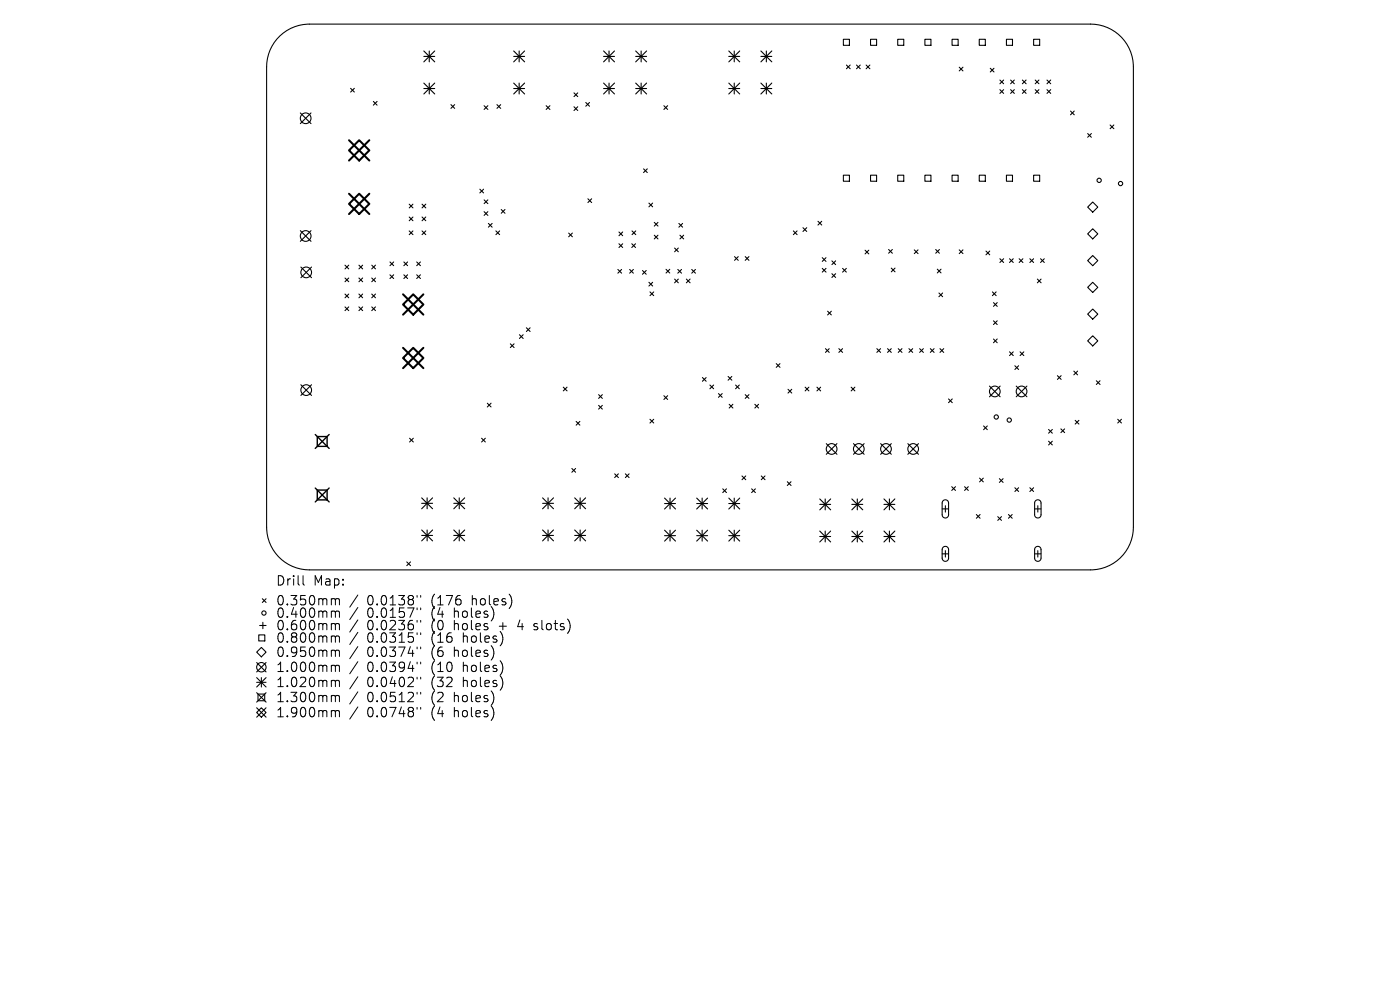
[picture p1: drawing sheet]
<svg xmlns="http://www.w3.org/2000/svg" width="297mm" height="210mm" viewBox="0 0 297 210" stroke-linecap="round" stroke-linejoin="round" font-family="sans-serif">
<defs><g id="words">
<g font-size="2.8">
<text x="58.4" y="124.5">Drill</text>
<text x="66.5" y="124.5">Map:</text>
<text x="58.4" y="128.7">0.350mm</text>
<text x="58.4" y="131.3">0.400mm</text>
<text x="77.9" y="128.7">0.0138&quot;</text>
<text x="77.9" y="131.3">0.0157&quot;</text>
<text x="91.6" y="128.7">(176</text>
<text x="91.6" y="131.3">(4</text>
<text x="96.6" y="131.3">holes)</text>
<text x="100.4" y="128.7">holes)</text>
<text x="58.4" y="134">0.600mm</text>
<text x="58.4" y="136.6">0.800mm</text>
<text x="77.9" y="134">0.0236&quot;</text>
<text x="77.9" y="136.6">0.0315&quot;</text>
<text x="91.6" y="134">(0</text>
<text x="91.6" y="136.6">(16</text>
<text x="96.6" y="134">holes</text>
<text x="98.5" y="136.6">holes)</text>
<text x="106.3" y="134">+</text>
<text x="110.5" y="134">4</text>
<text x="114.1" y="134">slots)</text>
<text x="58.4" y="139.6">0.950mm</text>
<text x="58.4" y="142.8">1.000mm</text>
<text x="77.9" y="139.6">0.0374&quot;</text>
<text x="77.9" y="142.8">0.0394&quot;</text>
<text x="91.6" y="139.6">(6</text>
<text x="91.6" y="142.8">(10</text>
<text x="96.6" y="139.6">holes)</text>
<text x="98.5" y="142.8">holes)</text>
<text x="58.4" y="146">1.020mm</text>
<text x="58.4" y="149.2">1.300mm</text>
<text x="77.9" y="146">0.0402&quot;</text>
<text x="77.9" y="149.2">0.0512&quot;</text>
<text x="91.6" y="146">(32</text>
<text x="91.6" y="149.2">(2</text>
<text x="96.6" y="149.2">holes)</text>
<text x="98.5" y="146">holes)</text>
<text x="58.4" y="152.4">1.900mm</text>
<text x="77.9" y="152.4">0.0748&quot;</text>
<text x="91.6" y="152.4">(4</text>
<text x="96.6" y="152.4">holes)</text>
</g>
</g></defs>
<g fill="none" stroke="#000" stroke-width=".23">
<path d="M59.4 7.6a9.1 9.1 0 0 1 6.2-2.5h165.8a9.1 9.1 0 0 1 9 9.1v97.6a9.1 9.1 0 0 1-9 9.1h-165.8a9.1 9.1 0 0 1-9-9.1v-97.6a9.1 9.1 0 0 1 2.8-6.6zM74.4 18.7l.8 .8M75.2 18.7l-.8 .8M89.9 10.8l2.3 2.3M89.9 12h2.3M89.9 17.6l2.3 2.3M89.9 18.8h2.3M91.1 10.8v2.3M91.1 17.6v2.3M92.2 10.8l-2.3 2.3M92.2 17.6l-2.3 2.3M109 12h2.3"/>
<path d="M109 18.8h2.3M109 10.8l2.3 2.3M109 17.6l2.3 2.3M110.1 10.8v2.3M110.1 17.6v2.3M111.3 10.8l-2.3 2.3M111.3 17.6l-2.3 2.3M121.8 19.7l.8 .8M122.6 19.7l-.8 .8M128 12h2.4M128 18.8h2.4M128 10.8l2.4 2.3"/>
<path d="M128 17.6l2.4 2.3M129.2 10.8v2.3M129.2 17.6v2.3M130.4 10.8l-2.4 2.3M130.4 17.6l-2.4 2.3M134.9 12h2.3M134.9 18.8h2.3M134.9 17.6l2.3 2.3M134.9 10.8l2.3 2.3M136 10.8v2.3M136 17.6v2.3M137.2 10.8l-2.3 2.3"/>
<path d="M137.2 17.6l-2.3 2.3M154.6 12h2.3M154.6 18.8h2.3M154.6 10.8l2.3 2.3M154.6 17.6l2.3 2.3M155.8 10.8v2.3M155.8 17.6v2.3M156.9 10.8l-2.3 2.3M156.9 17.6l-2.3 2.3M161.4 12h2.3M161.4 18.8h2.3M161.4 17.6l2.3 2.3"/>
<path d="M161.4 10.8l2.3 2.3M162.6 10.8v2.3M162.6 17.6v2.3M163.7 17.6l-2.3 2.3M163.7 10.8l-2.3 2.3M178.9 8.3h1.3v1.3h-1.3zM179.6 13.8l.8 .8M180.4 13.8l-.8 .8M181.7 13.8l.8 .8M182.5 13.8l-.8 .8M183.7 13.8l.8 .8M184.5 13.8l-.8 .8"/>
<path d="M184.7 8.3h1.3v1.3h-1.3zM190.4 8.3h1.3v1.3h-1.3zM196.2 8.3h1.3v1.3h-1.3zM202 8.3h1.3v1.3h-1.3zM203.5 14.3l.8 .7M204.3 14.3l-.8 .7M207.7 8.3h1.3v1.3h-1.3zM210.1 14.5l.8 .8M210.9 14.5l-.8 .8M212.1 17l.8 .8M212.1 19l.8 .8M212.9 17l-.8 .8"/>
<path d="M212.9 19l-.8 .8M213.5 8.3h1.3v1.3h-1.3zM214.4 17l.8 .8M214.4 19l.8 .8M215.2 17l-.8 .8M215.2 19l-.8 .8M216.9 17l.8 .8M216.9 19l.8 .8M217.7 19l-.8 .8M217.7 17l-.8 .8M219.3 8.3h1.3v1.3h-1.3zM219.6 17l.8 .8"/>
<path d="M219.6 19l.8 .8M220.4 17l-.8 .8M220.4 19l-.8 .8M222.1 17l.8 .8M222.1 19l.8 .8M222.9 17l-.8 .8M222.9 19l-.8 .8M63.7 24l2.3 2.2M66 24l-2.3 2.2M79.2 21.5l.8 .8M80 21.5l-.8 .8M95.7 22.2l.8 .8"/>
<path d="M96.5 22.2l-.8 .8M102.7 22.4l.8 .8M103.5 22.4l-.8 .8M105.4 22.2l.8 .8M106.2 22.2l-.8 .8M115.9 22.4l.8 .8M116.7 22.4l-.8 .8M121.8 22.7l.8 .7M122.6 22.7l-.8 .7M124.3 21.7l.8 .8M125.1 21.7l-.8 .8M136.5 35.8l.8 .8"/>
<path d="M137.3 35.8l-.8 .8M140.8 22.4l.8 .8M141.6 22.4l-.8 .8M178.9 37.2h1.3v1.2h-1.3zM184.7 37.2h1.3v1.2h-1.3zM190.4 37.2h1.3v1.2h-1.3zM196.2 37.2h1.3v1.2h-1.3zM202 37.2h1.3v1.2h-1.3zM207.7 37.2h1.3v1.2h-1.3zM213.5 37.2h1.3v1.2h-1.3zM219.3 37.2h1.3v1.2h-1.3zM227.1 23.6l.8 .8"/>
<path d="M227.9 23.6l-.8 .8M230.7 28.3l.8 .8M231.5 28.3l-.8 .8M235.5 26.5l.8 .8M236.3 26.5l-.8 .8M63.7 48.9l2.3 2.3M63.8 56.6l2.3 2.3M66 48.9l-2.3 2.3M66.1 56.6l-2.3 2.3M73.2 56.2l.8 .8M73.2 59l.8 .8M74 56.2l-.8 .8"/>
<path d="M74 59l-.8 .8M76.1 56.2l.8 .8M76.1 59l.8 .8M76.9 56.2l-.8 .8M76.9 59l-.8 .8M78.9 59l.8 .8M78.9 56.2l.8 .8M79.7 56.2l-.8 .8M79.7 59l-.8 .8M82.7 55.6l.8 .8M82.7 58.3l.8 .8M83.5 55.6l-.8 .8"/>
<path d="M83.5 58.3l-.8 .8M85.7 55.6l.8 .8M85.7 58.3l.8 .8M86.5 55.6l-.8 .8M86.5 58.3l-.8 .8M86.8 43.3l.8 .8M86.8 46l.8 .8M86.8 49l.8 .8M87.6 43.3l-.8 .8M87.6 46l-.8 .8M87.6 49l-.8 .8M88.4 58.3l.8 .8"/>
<path d="M88.4 55.6l.8 .8M89.2 55.6l-.8 .8M89.2 58.3l-.8 .8M89.5 43.3l.8 .8M89.5 46l.8 .8M89.5 49l.8 .8M90.3 46l-.8 .8M90.3 43.3l-.8 .8M90.3 49l-.8 .8M101.8 40.1l.8 .8M102.6 40.1l-.8 .8M102.7 42.4l.8 .8"/>
<path d="M102.7 44.9l.8 .8M103.5 42.4l-.8 .8M103.5 44.9l-.8 .8M103.6 47.4l.8 .8M104.4 47.4l-.8 .8M105.2 49l.8 .8M106 49l-.8 .8M106.3 44.4l.8 .8M107.1 44.4l-.8 .8M120.6 49.4l.8 .8M121.4 49.4l-.8 .8M124.7 42.2l.8 .8"/>
<path d="M125.5 42.2l-.8 .8M131.1 57.2l.8 .8M131.3 49.2l.8 .8M131.3 51.7l.8 .8M131.9 57.2l-.8 .8M132.1 49.2l-.8 .8M132.1 51.7l-.8 .8M133.6 57.2l.8 .8M134 51.7l.8 .8M134.1 49l.8 .8M134.4 57.2l-.8 .8M134.8 51.7l-.8 .8"/>
<path d="M134.9 49l-.8 .8M136.3 57.4l.8 .8M137.1 57.4l-.8 .8M137.7 43.1l.8 .8M137.7 59.9l.8 .8M138.5 43.1l-.8 .8M138.5 59.9l-.8 .8M138.8 47.2l.8 .8M138.8 49.9l.8 .8M139.6 47.2l-.8 .8M139.6 49.9l-.8 .8M141.3 57.1l.8 .8"/>
<path d="M142.1 57.1l-.8 .8M143.1 52.6l.8 .8M143.1 59.2l.8 .8M143.8 57.2l.8 .8M143.9 52.6l-.8 .8M143.9 59.2l-.8 .8M144 47.4l.8 .8M144.2 49.9l.8 .8M144.6 57.2l-.8 .8M144.8 47.4l-.8 .8M145 49.9l-.8 .8M145.6 59.2l.8 .8"/>
<path d="M146.4 59.2l-.8 .8M146.7 57.2l.8 .8M147.5 57.2l-.8 .8M155.8 54.4l.8 .8M156.6 54.4l-.8 .8M158.1 54.4l.8 .8M158.9 54.4l-.8 .8M168.3 49l.8 .8M169.1 49l-.8 .8M170.3 48.3l.8 .8M171.1 48.3l-.8 .8M173.5 46.9l.8 .8"/>
<path d="M174.3 46.9l-.8 .8M174.4 54.7l.8 .8M174.4 56.9l.8 .8M175.2 54.7l-.8 .8M175.2 56.9l-.8 .8M176.5 55.3l.8 .8M176.5 58.1l.8 .8M177.3 55.3l-.8 .8M177.3 58.1l-.8 .8M178.8 56.9l.7 .8M179.5 56.9l-.7 .8M183.5 53.1l.8 .8"/>
<path d="M184.3 53.1l-.8 .8M188.5 52.9l.8 .8M189.1 56.9l.8 .8M189.3 52.9l-.8 .8M189.9 56.9l-.8 .8M194 53l.8 .8M194.8 53l-.8 .8M198.5 52.9l.8 .8M198.8 57.1l.8 .8M199.3 52.9l-.8 .8M199.6 57.1l-.8 .8M203.5 53l.8 .8"/>
<path d="M204.3 53l-.8 .8M209.2 53.3l.8 .8M210 53.3l-.8 .8M212.1 54.9l.8 .8M212.9 54.9l-.8 .8M214.2 54.9l.8 .8M215 54.9l-.8 .8M216.2 54.9l.8 .8M217 54.9l-.8 .8M218.5 54.9l.8 .8M219.3 54.9l-.8 .8M220.1 59.2l.8 .8"/>
<path d="M220.7 54.9l.8 .8M220.9 59.2l-.8 .8M221.5 54.9l-.8 .8M230.7 43.9l1.1-1 1.1 1-1.1 1.1zM230.7 55.3l1.1-1.1 1.1 1.1-1.1 1.1zM231.8 48.5l1.1 1.1-1.1 1.1-1.1-1.1zM231.8 59.9l1.1 1.1-1.1 1-1.1-1zM73.2 62.4l.8 .8M73.2 65.1l.8 .8M74 62.4l-.8 .8M74 65.1l-.8 .8M76.1 62.4l.8 .8"/>
<path d="M76.1 65.1l.8 .8M76.9 62.4l-.8 .8M76.9 65.1l-.8 .8M78.9 65.1l.8 .8M78.9 62.4l.8 .8M79.7 62.4l-.8 .8M79.7 65.1l-.8 .8M108.3 72.9l.8 .8M109.1 72.9l-.8 .8M110.2 71l.8 .8M111 71l-.8 .8M111.7 69.5l.8 .8"/>
<path d="M112.5 69.5l-.8 .8M137.9 61.9l.8 .8M138.7 61.9l-.8 .8M154.5 79.9l.8 .8M155.3 79.9l-.8 .8M164.7 77.1l.8 .8M165.5 77.1l-.8 .8M175.1 74l.8 .8M175.6 66l.8 .8M175.9 74l-.8 .8M176.4 66l-.8 .8M178 74l.8 .8"/>
<path d="M178.8 74l-.8 .8M186 74l.8 .8M186.8 74l-.8 .8M188.3 74l.8 .8M189.1 74l-.8 .8M190.6 74l.8 .8M191.4 74l-.8 .8M192.8 74l.8 .8M193.6 74l-.8 .8M195.1 74l.8 .8M195.9 74l-.8 .8M197.4 74l.8 .8"/>
<path d="M198.2 74l-.8 .8M199.2 62.2l.8 .7M199.4 74l.8 .8M200 62.2l-.8 .7M200.2 74l-.8 .8M210.5 61.9l.8 .8M210.8 64.2l.8 .8M210.8 68.1l.8 .7M210.8 71.9l.8 .8M211.3 61.9l-.8 .8M211.6 64.2l-.8 .8M211.6 68.1l-.8 .7"/>
<path d="M211.6 71.9l-.8 .8M214.2 74.6l.8 .8M215 74.6l-.8 .8M215.3 77.6l.8 .8M216.1 77.6l-.8 .8M216.4 74.6l.8 .8M217.2 74.6l-.8 .8M224.3 79.7l.8 .8M225.1 79.7l-.8 .8M227.8 78.7l.8 .8M228.6 78.7l-.8 .8M230.7 66.6l1.1-1 1.1 1-1.1 1.1z"/>
<path d="M231.8 71.2l1.1 1.1-1.1 1.1-1.1-1.1zM63.8 81.6l2.3 2.3M66.1 81.6l-2.3 2.3M86.9 93l.8 .8M87.7 93l-.8 .8M102.2 93l.8 .8M103 93l-.8 .8M103.4 85.5l.8 .8M104.2 85.5l-.8 .8M119.5 82.1l.8 .8M120.3 82.1l-.8 .8M121.3 99.4l.8 .8"/>
<path d="M122.1 99.4l-.8 .8M122.2 89.4l.8 .8M123 89.4l-.8 .8M127 83.7l.8 .8M127 86l.8 .8M127.8 83.7l-.8 .8M127.8 86l-.8 .8M137.9 88.9l.8 .8M138.7 88.9l-.8 .8M140.8 83.9l.8 .8M141.6 83.9l-.8 .8M149 80.1l.8 .8"/>
<path d="M149.8 80.1l-.8 .8M150.6 81.7l.8 .8M151.4 81.7l-.8 .8M152.4 83.5l.8 .8M153.2 83.5l-.8 .8M154.7 85.8l.8 .8M155.5 85.8l-.8 .8M156 81.7l.8 .8M156.8 81.7l-.8 .8M158.1 83.7l.8 .8M158.9 83.7l-.8 .8M160.1 85.8l.8 .8"/>
<path d="M160.9 85.8l-.8 .8M167.2 82.6l.8 .8M168 82.6l-.8 .8M170.8 82.1l.8 .8M171.6 82.1l-.8 .8M173.3 82.1l.8 .8M174.1 82.1l-.8 .8M175.3 94.1l2.3 2.3M177.6 94.1l-2.3 2.3M180.6 82.1l.8 .8M181.1 94.1l2.2 2.3M181.4 82.1l-.8 .8"/>
<path d="M183.3 94.1l-2.2 2.3M186.8 94.1l2.3 2.3M189.1 94.1l-2.3 2.3M192.6 94.1l2.3 2.3M194.9 94.1l-2.3 2.3M201.2 84.6l.8 .8M202 84.6l-.8 .8M208.7 90.4l.8 .8M209.5 90.4l-.8 .8M209.9 81.9l2.3 2.3M212.2 81.9l-2.3 2.3M215.6 81.9l2.3 2.3"/>
<path d="M217.9 81.9l-2.3 2.3M222.5 91.1l.7 .8M222.5 93.6l.7 .8M223.2 91.1l-.7 .8M223.2 93.6l-.7 .8M225.1 91l.8 .8M225.9 91l-.8 .8M228.1 89.2l.8 .8M228.9 89.2l-.8 .8M232.6 80.8l.8 .8M233.4 80.8l-.8 .8M237.1 88.9l.8 .8"/>
<path d="M237.9 88.9l-.8 .8M86.3 119.2l.8 .8M87.1 119.2l-.8 .8M89.5 105.6l2.3 2.3M89.5 106.8h2.3M89.5 112.4l2.3 2.3M89.5 113.6h2.3M90.6 105.6v2.3M90.6 112.4v2.3M91.8 105.6l-2.3 2.3M91.8 112.4l-2.3 2.3M96.3 112.4l2.3 2.3"/>
<path d="M96.3 106.8h2.3M96.3 113.6h2.3M96.3 105.6l2.3 2.3M97.4 105.6v2.3M97.4 112.4v2.3M98.6 105.6l-2.3 2.3M98.6 112.4l-2.3 2.3M115.1 106.8h2.3M115.1 113.6h2.3M115.1 105.6l2.3 2.3M115.1 112.4l2.3 2.3M116.3 105.6v2.3"/>
<path d="M116.3 112.4v2.3M117.4 105.6l-2.3 2.3M117.4 112.4l-2.3 2.3M121.9 106.8h2.3M121.9 113.6h2.3M121.9 112.4l2.3 2.3M121.9 105.6l2.3 2.3M123.1 105.6v2.3M123.1 112.4v2.3M124.2 105.6l-2.3 2.3M124.2 112.4l-2.3 2.3M130.4 100.5l.8 .8"/>
<path d="M131.2 100.5l-.8 .8M132.7 100.5l.8 .8M133.5 100.5l-.8 .8M141 113.6h2.3M141 105.7l2.3 2.3M141 106.8h2.3M141 112.5l2.3 2.3M142.1 105.7v2.3M142.1 112.5v2.3M143.3 105.7l-2.3 2.3M143.3 112.5l-2.3 2.3M147.8 113.6h2.3"/>
<path d="M147.8 112.5l2.3 2.3M147.8 106.8h2.3M147.8 105.7l2.3 2.3M149 105.7v2.3M149 112.5v2.3M150.1 105.7l-2.3 2.3M150.1 112.5l-2.3 2.3M153.3 103.7l.8 .8M154.1 103.7l-.8 .8M154.6 105.7l2.3 2.3M154.6 113.6h2.3M154.6 106.8h2.3"/>
<path d="M154.6 112.5l2.3 2.3M155.8 105.7v2.3M155.8 112.5v2.3M156.9 105.7l-2.3 2.3M156.9 112.5l-2.3 2.3M157.4 101l.8 .8M158.2 101l-.8 .8M159.5 103.7l.7 .8M160.2 103.7l-.7 .8M161.5 101l.8 .8M162.3 101l-.8 .8M167 102.2l.8 .8"/>
<path d="M167.8 102.2l-.8 .8M173.9 105.8l2.3 2.4M173.9 107h2.3M173.9 112.7l2.3 2.3M173.9 113.8h2.3M175.1 105.8v2.4M175.1 112.7v2.3M176.2 105.8l-2.3 2.4M176.2 112.7l-2.3 2.3M180.7 112.7l2.3 2.3M180.7 107h2.3M180.7 113.8h2.3"/>
<path d="M180.7 105.8l2.3 2.4M181.9 105.8v2.4M181.9 112.7v2.3M183 105.8l-2.3 2.4M183 112.7l-2.3 2.3M187.5 107h2.3M187.5 113.8h2.3M187.5 112.7l2.3 2.3M187.5 105.8l2.3 2.4M188.7 105.8v2.4M188.7 112.7v2.3M189.8 105.8l-2.3 2.4"/>
<path d="M189.8 112.7l-2.3 2.3M199.9 108h1.3M199.9 117.5h1.3M200.1 106.2a.68 .68 0 0 1 .7-.1 .68 .68 0 0 1 .4 .6v2.5a.68 .68 0 0 1-.6 .7 .68 .68 0 0 1-.7-.7v-2.6zM200.1 116.1a.68 .68 0 0 1 .7-.2 .68 .68 0 0 1 .4 .7v1.8a.68 .68 0 0 1-.6 .7 .68 .68 0 0 1-.7-.7v-1.9zM200.6 107.3v1.3M200.6 116.8v1.4M201.9 103.2l.8 .8M202.7 103.2l-.8 .8M204.6 103.2l.8 .8M205.4 103.2l-.8 .8M207.1 109.1l.8 .8"/>
<path d="M207.8 101.4l.8 .8M207.9 109.1l-.8 .8M208.6 101.4l-.8 .8M211.7 109.6l.8 .8M212 101.5l.8 .8M212.5 109.6l-.8 .8M212.8 101.5l-.8 .8M213.9 109.1l.8 .8M214.7 109.1l-.8 .8M215.3 103.5l.8 .8M216.1 103.5l-.8 .8M218.5 103.5l.8 .8"/>
<path d="M219.3 103.5l-.8 .8M219.5 108h1.4M219.5 117.5h1.4M219.7 106.2a.68 .68 0 0 1 .7-.1 .68 .68 0 0 1 .5 .6v2.5a.68 .68 0 0 1-.7 .7 .68 .68 0 0 1-.7-.7v-2.6zM219.7 116.1a.68 .68 0 0 1 .7-.2 .68 .68 0 0 1 .5 .7v1.8a.68 .68 0 0 1-.7 .7 .68 .68 0 0 1-.7-.7v-1.9zM220.2 107.3v1.3M220.2 116.8v1.4M54.4 138.3l1-1 1 1-1 1zM54.9 134.7h1.3v1.3h-1.3zM55.1 132.7h1.3M55.7 127l.7 .8M55.8 132v1.4"/>
<path d="M56.4 127l-.7 .8M54.4 151.1l1-1 1 1-1 1zM54.4 140.5l2 2M54.4 143.7l2 2M54.4 144.7h2M54.4 146.9l2 2M54.4 150.1l2 2M54.7 147.2h1.5v1.4h-1.5zM55.4 143.7v2M56.4 140.5l-2 2M56.4 143.7l-2 2M56.4 146.9l-2 2"/>
<path d="M56.4 150.1l-2 2"/>
<circle cx="64.8" cy="25.1" r="1.13"/>
<circle cx="233.2" cy="38.3" r=".45"/>
<circle cx="237.7" cy="38.9" r=".45"/>
<circle cx="64.8" cy="50.1" r="1.14"/>
<circle cx="65" cy="57.8" r="1.13"/>
<circle cx="65" cy="82.8" r="1.14"/>
<circle cx="176.4" cy="95.2" r="1.14"/>
<circle cx="182.2" cy="95.2" r="1.13"/>
<circle cx="188" cy="95.2" r="1.14"/>
<circle cx="193.7" cy="95.2" r="1.13"/>
<circle cx="211" cy="83" r="1.14"/>
<circle cx="211.4" cy="88.5" r=".45"/>
<circle cx="214.1" cy="89.1" r=".45"/>
<circle cx="216.7" cy="83" r="1.14"/>
<circle cx="56" cy="130" r=".45"/>
<circle cx="55.4" cy="141.5" r="1"/>
</g>
<path d="M66.9 92.2l2.9 2.9M67.3 92.6h2.1v2.1h-2.1zM69.8 92.2l-2.9 2.9M66.9 103.5l2.9 3M67.3 104h2.1v2h-2.1zM69.8 103.5l-2.9 3" fill="none" stroke="#000" stroke-width=".3"/>
<path d="M74 31.9l2.2-2.2 2.2 2.2-2.2 2.2zM74 29.7l4.4 4.4M78.4 29.7l-4.4 4.4M74 41.1l4.4 4.3M76.2 41.1l2.2 2.2-2.2 2.1-2.2-2.1zM78.4 41.1l-4.4 4.3M85.5 64.6l2.2-2.2 2.1 2.2-2.1 2.1zM85.5 75.9l2.2-2.1 2.1 2.1-2.1 2.2zM85.5 62.4l4.3 4.3M85.5 73.8l4.3 4.3M89.8 62.4l-4.3 4.3M89.8 73.8l-4.3 4.3" fill="none" stroke="#000" stroke-width=".43"/>
<g fill="none" stroke="#000" stroke-width=".21">
<path d="M64.3 122.1v1.7l.3 .3M70.6 127l.5 .1v.2M70.6 129.6l.5 .1v.2M70.6 132.3h.3l.2 .3M70.6 134.9l.5 .1v.2M70.6 137.9l.5 .1v.2M71.1 127.3l.3-.3 .5 .1 .1 1.2M71.1 127.3v1M71.1 129.9v1.1M71.1 132.6v1M71.1 135.2v1M71.1 138.2v1.1"/>
<path d="M71.1 129.9l.3-.3 .5 .1 .1 1.3M71.1 132.6l.3-.3 .5 .1 .1 1.2M71.1 135.2l.3-.3 .5 .1 .1 1.2M71.1 138.2l.3-.3 .5 .1 .1 1.3M75.9 126.2l-1.7 2.6M75.9 128.9l-1.7 2.5M75.9 131.5l-1.7 2.6M75.9 134.1l-1.7 2.6M75.9 137.2l-1.7 2.5M88.5 126.3v.4M88.5 129v.3M88.5 131.6v.4"/>
<path d="M88.5 134.2v.4M88.5 137.3v.3M89.2 126.3v.4M89.2 129v.3M89.2 131.6v.4M89.2 134.2v.4M89.2 137.3v.3M113.2 133.5l.2 .1M113.3 132.4v.4M70.6 141.1l.5 .1v.2M70.6 144.3h.3l.2 .3M70.6 147.5l.5 .1v.2"/>
<path d="M70.6 150.7l.5 .1v.2M71.1 141.4v1.1M71.1 144.6v1.1M71.1 147.8v1.1M71.1 151v1.1M71.1 141.4l.3-.3 .5 .1 .1 1.3M71.1 144.6l.3-.3 .5 .1 .1 1.3M71.1 147.8l.3-.3 .5 .1 .1 1.3M71.1 151l.3-.3 .5 .1 .1 1.3M75.9 140.4l-1.7 2.5M75.9 143.6l-1.7 2.5M75.9 146.8l-1.7 2.5"/>
<path d="M75.9 150l-1.7 2.5M88.5 140.5v.3M88.5 143.7v.3M88.5 146.9v.3M88.5 150.1v.3M89.2 140.5v.3M89.2 143.7v.3M89.2 146.9v.3M89.2 150.1v.3"/>
</g>
<use href="#words"/>
</svg>
